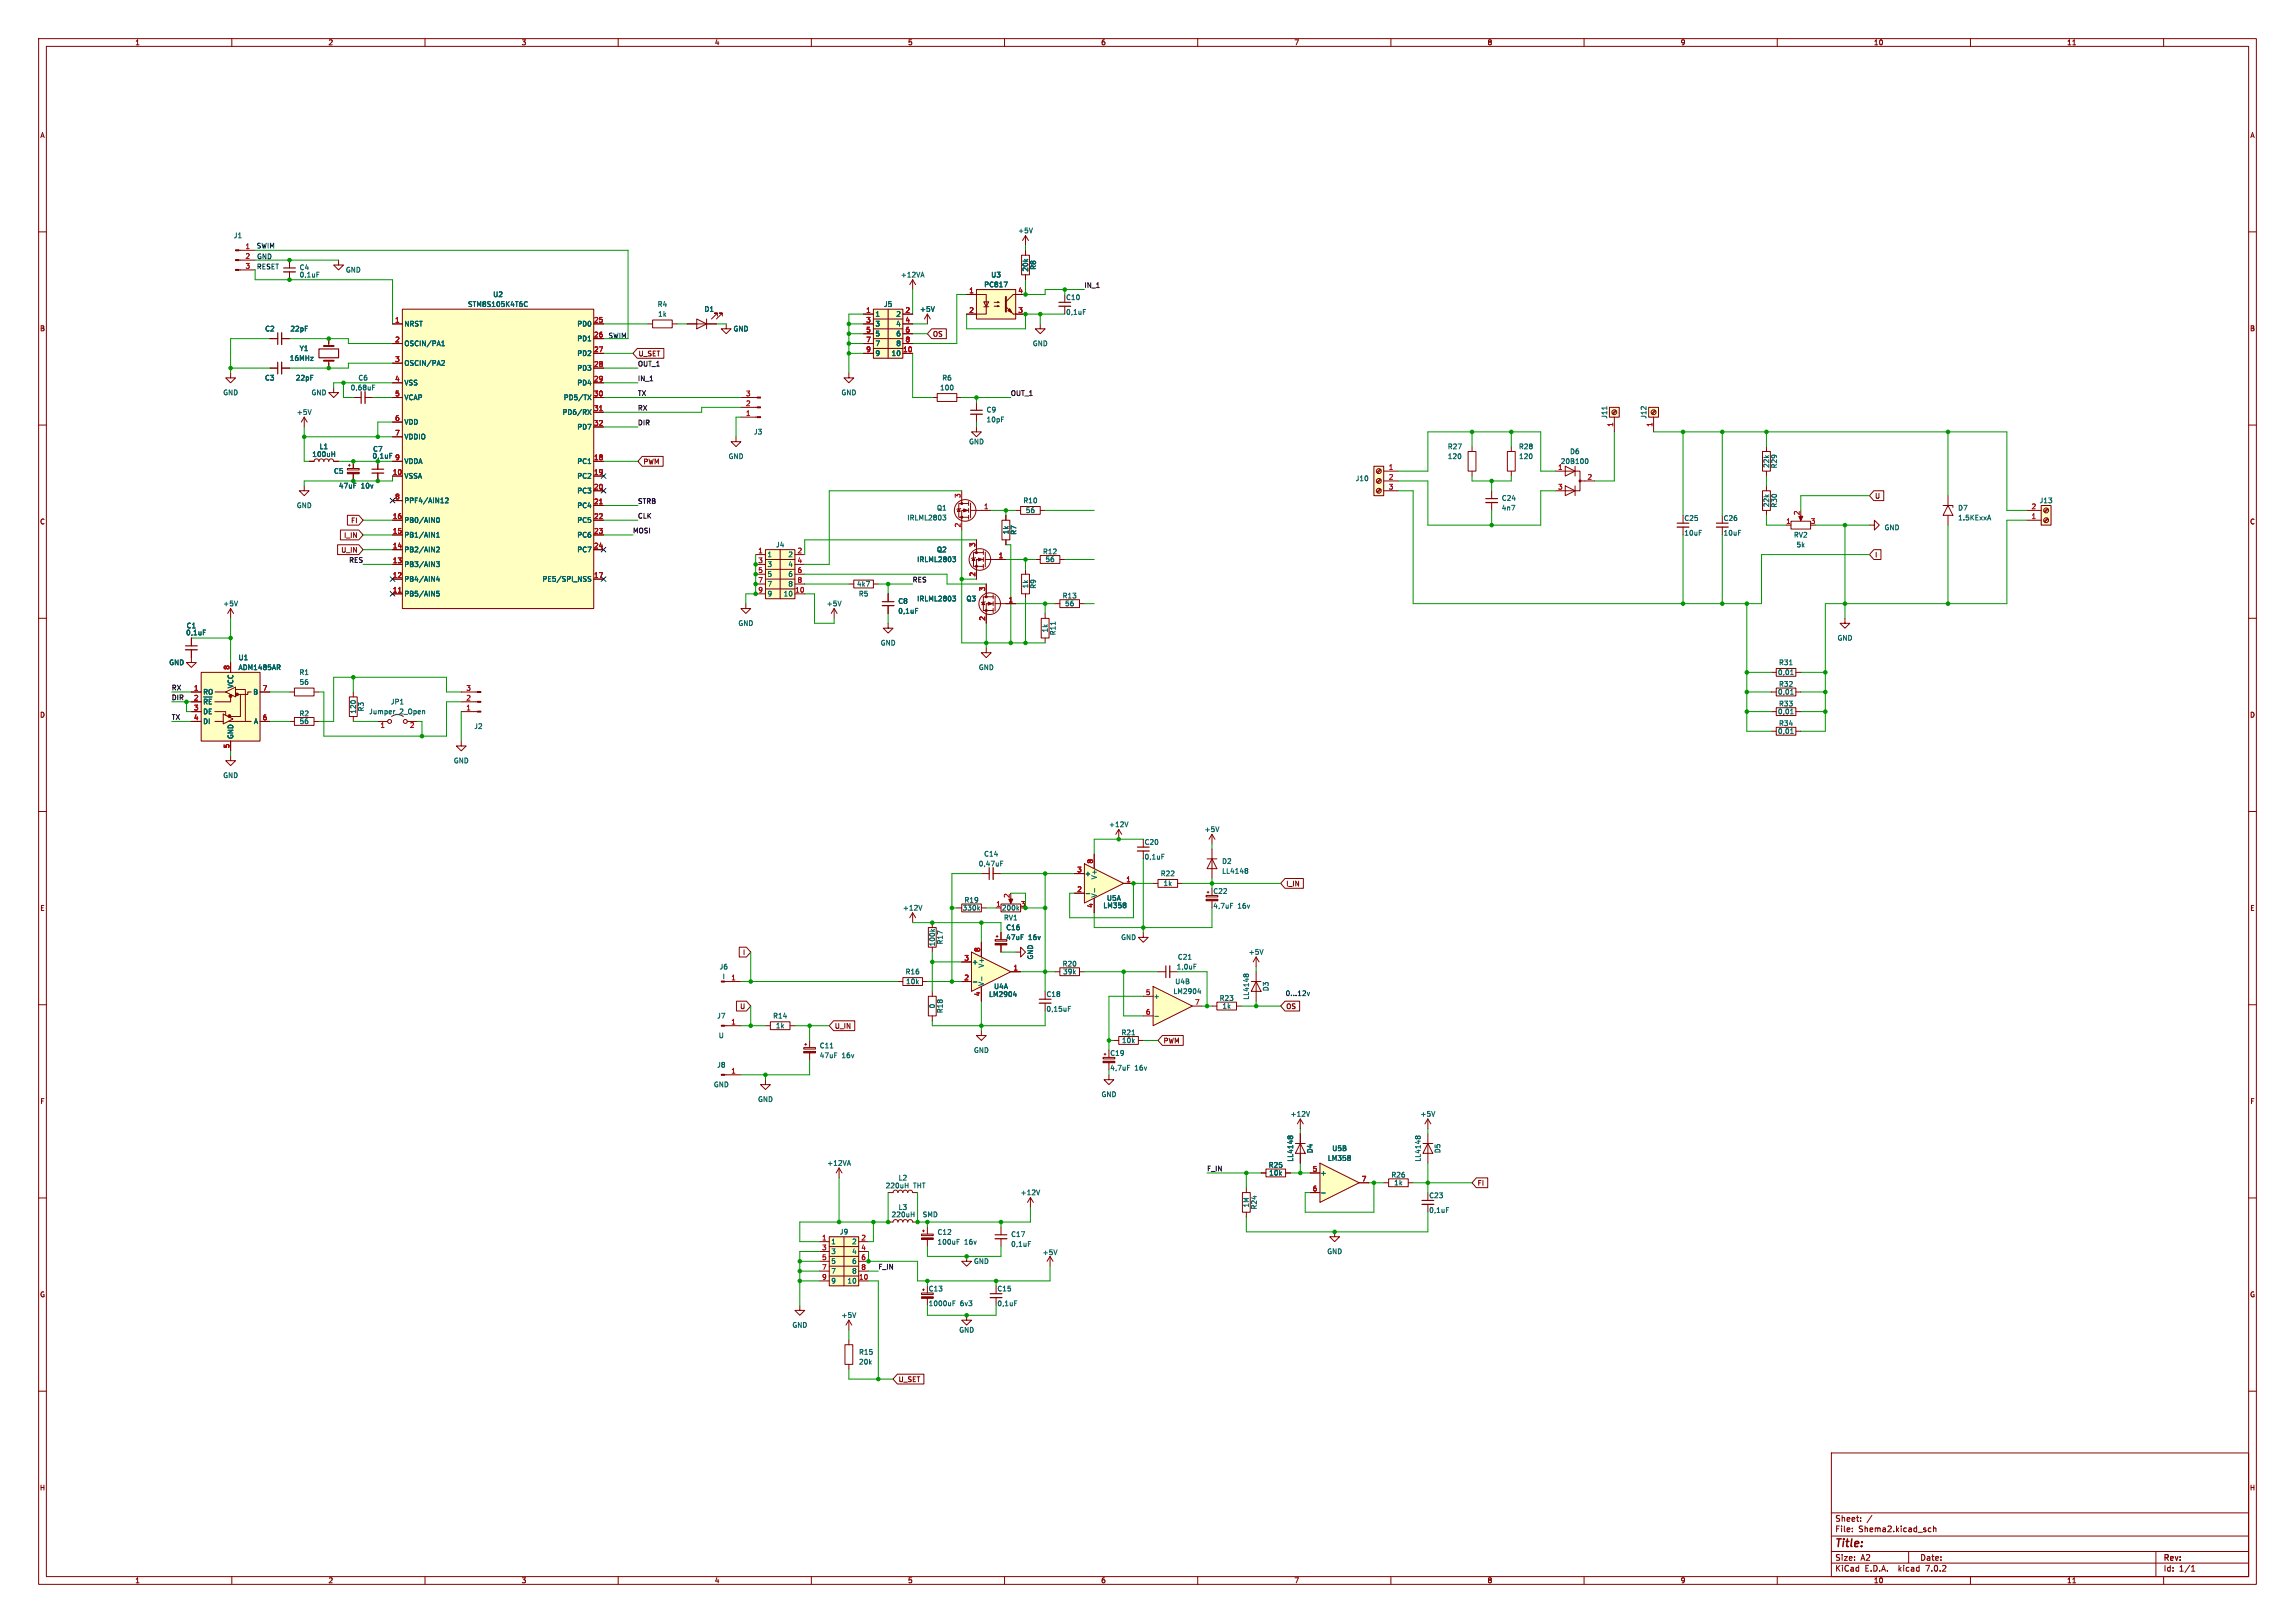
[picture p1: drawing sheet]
<svg xmlns="http://www.w3.org/2000/svg" width="594mm" height="420mm" viewBox="0 0 594 420" stroke-linecap="round" stroke-linejoin="round" font-family="sans-serif">
<defs><g id="words">
<text font-size="2.8" fill="#840000" x="475" y="400.8">Title:</text>
<g font-size="2.1" fill="#840000">
<text x="475" y="393.9">Sheet:</text>
<text x="475" y="396.6">File:</text>
<text x="481" y="396.6">Shema2.kicad_sch</text>
<text x="475" y="406.8">KiCad</text>
<text x="475" y="404">Size:</text>
<text x="481.6" y="404">A2</text>
<text x="482.7" y="406.8">E.D.A.</text>
<text x="491.4" y="406.8">kicad</text>
<text x="497" y="404">Date:</text>
<text x="498.5" y="406.8">7.0.2</text>
<text x="560" y="404.2">Rev:</text>
<text x="560" y="406.8">Id:</text>
<text x="564" y="406.8">1/1</text>
</g>
<g font-size="1.8" fill="#840000">
<text x="35" y="11.8">1</text>
<text x="85" y="11.8">2</text>
<text x="135" y="11.8">3</text>
<text x="185" y="11.8">4</text>
<text x="235" y="11.8">5</text>
<text x="285" y="11.8">6</text>
<text x="335" y="11.8">7</text>
<text x="385" y="11.8">8</text>
<text x="435" y="11.8">9</text>
<text x="485" y="11.8">10</text>
<text x="535" y="11.8">11</text>
<text x="10.4" y="35.8">A</text>
<text x="582.4" y="35.8">A</text>
<text x="10.3" y="85.8">B</text>
<text x="241.5" y="87.3">OS</text>
<text x="582.3" y="85.8">B</text>
<text x="165.3" y="92.4">U_SET</text>
<text x="166.5" y="120.3">PWM</text>
<text x="485.3" y="129.2">U</text>
<text x="10.3" y="135.8">C</text>
<text x="90.7" y="135.5">FI</text>
<text x="582.3" y="135.8">C</text>
<text x="88.2" y="143.2">U_IN</text>
<text x="88.9" y="139.3">I_IN</text>
<text x="485.3" y="144.4">I</text>
<text x="10.3" y="185.8">D</text>
<text x="582.3" y="185.8">D</text>
<text x="332.9" y="229.5">I_IN</text>
<text x="10.4" y="235.8">E</text>
<text x="582.4" y="235.8">E</text>
<text x="192.1" y="247.3">I</text>
<text x="191.4" y="261.3">U</text>
<text x="332.9" y="261.3">OS</text>
<text x="216.1" y="266.3">U_IN</text>
<text x="301.2" y="270.2">PWM</text>
<text x="10.4" y="285.8">F</text>
<text x="582.4" y="285.8">F</text>
<text x="382.4" y="307">FI</text>
<text x="10.3" y="335.8">G</text>
<text x="582.3" y="335.8">G</text>
<text x="232.6" y="357.8">U_SET</text>
<text x="10.3" y="385.8">H</text>
<text x="582.3" y="385.8">H</text>
<text x="35" y="409.8">1</text>
<text x="85" y="409.8">2</text>
<text x="135" y="409.8">3</text>
<text x="185" y="409.8">4</text>
<text x="235" y="409.8">5</text>
<text x="285" y="409.8">6</text>
<text x="335" y="409.8">7</text>
<text x="385" y="409.8">8</text>
<text x="435" y="409.8">9</text>
<text x="485" y="409.8">10</text>
<text x="535" y="409.8">11</text>
</g>
<g font-size="1.8" fill="#006464">
<text x="60.4" y="61.8">J1</text>
<text x="263.4" y="60.5">+5V</text>
<text x="77.5" y="70">C4</text>
<text x="77.5" y="71.9">0,1uF</text>
<text x="89.4" y="70.7">GND</text>
<text x="233.1" y="71.9">+12VA</text>
<text x="256.5" y="71.9">U3</text>
<text x="266.3" y="70.4" transform="rotate(-90 266.3 70.4)">20k</text>
<text x="268.3" y="69.9" transform="rotate(-90 268.3 69.9)">R8</text>
<text x="127.6" y="77">U2</text>
<text x="254.7" y="74.5">PC817</text>
<text x="275.9" y="77.8">C10</text>
<text x="121" y="79.6">STM8S105K4T6C</text>
<text x="170.1" y="79.6">R4</text>
<text x="170.3" y="82.1">1k</text>
<text x="182.3" y="80.8">D1</text>
<text x="226.6" y="82.1">1</text>
<text x="228.7" y="79.6">J5</text>
<text x="231.8" y="82.1">2</text>
<text x="238" y="80.8">+5V</text>
<text x="275.9" y="81.6">0,1uF</text>
<text x="68.5" y="85.9">C2</text>
<text x="75.1" y="85.9">22pF</text>
<text x="104.6" y="84.6">NRST</text>
<text x="104.6" y="89.7">OSCIN/PA1</text>
<text x="149.3" y="84.6">PD0</text>
<text x="149.3" y="88.5">PD1</text>
<text x="189.8" y="85.9">GND</text>
<text x="226.6" y="84.6">3</text>
<text x="226.6" y="87.2">5</text>
<text x="226.6" y="89.7">7</text>
<text x="231.8" y="84.6">4</text>
<text x="231.8" y="87.2">6</text>
<text x="231.8" y="89.7">8</text>
<text x="267.2" y="89.7">GND</text>
<text x="74.9" y="93.5">16MHz</text>
<text x="77.5" y="91">Y1</text>
<text x="104.6" y="94.8">OSCIN/PA2</text>
<text x="149.3" y="92.3">PD2</text>
<text x="226.6" y="92.3">9</text>
<text x="230.6" y="92.3">10</text>
<text x="68.5" y="98.6">C3</text>
<text x="76.5" y="98.6">22pF</text>
<text x="90.7" y="101.2">0,68uF</text>
<text x="92.7" y="98.6">C6</text>
<text x="104.6" y="99.9">VSS</text>
<text x="149.3" y="96.1">PD3</text>
<text x="149.3" y="99.9">PD4</text>
<text x="243.2" y="101.2">100</text>
<text x="243.8" y="98.6">R6</text>
<text x="57.7" y="102.4">GND</text>
<text x="76.7" y="107.5">+5V</text>
<text x="80.6" y="102.4">GND</text>
<text x="104.6" y="103.7">VCAP</text>
<text x="145.5" y="107.5">PD6/RX</text>
<text x="145.8" y="103.7">PD5/TX</text>
<text x="217.7" y="102.4">GND</text>
<text x="255.3" y="106.9">C9</text>
<text x="104.6" y="110">VDD</text>
<text x="104.6" y="113.9">VDDIO</text>
<text x="149.3" y="111.3">PD7</text>
<text x="195.1" y="112.6">J3</text>
<text x="255.3" y="109.4">10pF</text>
<text x="416.1" y="108.4" transform="rotate(-90 416.1 108.4)">J11</text>
<text x="426.3" y="108.4" transform="rotate(-90 426.3 108.4)">J12</text>
<text x="80.8" y="118.4">100uH</text>
<text x="82.6" y="116.4">L1</text>
<text x="96.3" y="118.8">0,1uF</text>
<text x="96.5" y="117">C7</text>
<text x="188.5" y="118.9">GND</text>
<text x="250.7" y="115.1">GND</text>
<text x="374.7" y="116.4">R27</text>
<text x="374.7" y="118.9">120</text>
<text x="393.1" y="116.4">R28</text>
<text x="393.1" y="118.9">120</text>
<text x="406.3" y="117.7">D6</text>
<text x="86.4" y="122.7">C5</text>
<text x="104.6" y="124">VSSA</text>
<text x="104.6" y="120.2">VDDA</text>
<text x="149.3" y="120.2">PC1</text>
<text x="149.3" y="124">PC2</text>
<text x="350.8" y="124.7">J10</text>
<text x="403.9" y="120.2">20B100</text>
<text x="458" y="121.2" transform="rotate(-90 458 121.2)">22k</text>
<text x="460.1" y="121.3" transform="rotate(-90 460.1 121.3)">R29</text>
<text x="76.7" y="131.6">GND</text>
<text x="87.6" y="126.6">47uF</text>
<text x="93.4" y="126.6">10v</text>
<text x="104.6" y="130.4">PPF4/AIN12</text>
<text x="149.3" y="127.8">PC3</text>
<text x="149.3" y="131.6">PC4</text>
<text x="264.8" y="130.4">R10</text>
<text x="388.6" y="129.7">C24</text>
<text x="458" y="131.3" transform="rotate(-90 458 131.3)">22k</text>
<text x="460.1" y="131.4" transform="rotate(-90 460.1 131.4)">R30</text>
<text x="527.8" y="130.4">J13</text>
<text x="104.6" y="135.4">PB0/AIN0</text>
<text x="149.3" y="135.4">PC5</text>
<text x="234.8" y="134.8">IRLML2803</text>
<text x="242.4" y="132.3">Q1</text>
<text x="265.4" y="132.9">56</text>
<text x="388.6" y="132.3">4n7</text>
<text x="435.9" y="134.9">C25</text>
<text x="446" y="134.9">C26</text>
<text x="487.7" y="137.4">GND</text>
<text x="506.7" y="132.3">D7</text>
<text x="506.7" y="134.8">1.5KExxA</text>
<text x="104.6" y="143.1">PB2/AIN2</text>
<text x="104.6" y="139.3">PB1/AIN1</text>
<text x="149.3" y="139.3">PC6</text>
<text x="149.3" y="143.1">PC7</text>
<text x="200.8" y="141.8">J4</text>
<text x="242.4" y="143.1">Q2</text>
<text x="261.2" y="138.3" transform="rotate(-90 261.2 138.3)">1k</text>
<text x="263.2" y="138.5" transform="rotate(-90 263.2 138.5)">R7</text>
<text x="269.9" y="143.6">R12</text>
<text x="435.9" y="138.7">10uF</text>
<text x="446" y="138.7">10uF</text>
<text x="464.2" y="139.3">RV2</text>
<text x="464.9" y="141.8">5k</text>
<text x="104.6" y="146.9">PB3/AIN3</text>
<text x="198.6" y="144.3">1</text>
<text x="198.6" y="146.9">3</text>
<text x="198.6" y="149.4">5</text>
<text x="203.9" y="144.3">2</text>
<text x="203.9" y="146.9">4</text>
<text x="203.9" y="149.4">6</text>
<text x="237.3" y="145.6">IRLML2803</text>
<text x="270.5" y="145.6">56</text>
<text x="104.6" y="154.5">PB5/AIN5</text>
<text x="104.6" y="150.7">PB4/AIN4</text>
<text x="140.3" y="150.7">PE5/SPI_NSS</text>
<text x="198.6" y="152">7</text>
<text x="198.6" y="154.5">9</text>
<text x="202.7" y="154.5">10</text>
<text x="203.9" y="152">8</text>
<text x="221.7" y="152">4k7</text>
<text x="222.2" y="154.5">R5</text>
<text x="237.3" y="155.8">IRLML2803</text>
<text x="250.1" y="155.8">Q3</text>
<text x="266.3" y="152.3" transform="rotate(-90 266.3 152.3)">1k</text>
<text x="268.3" y="152.4" transform="rotate(-90 268.3 152.4)">R9</text>
<text x="275" y="155">R13</text>
<text x="57.7" y="157">+5V</text>
<text x="213.9" y="157">+5V</text>
<text x="232.4" y="156.4">C8</text>
<text x="232.4" y="158.9">0,1uF</text>
<text x="275.6" y="157">56</text>
<text x="48.1" y="164.5">0,1uF</text>
<text x="48.2" y="162.8">C1</text>
<text x="191" y="162.1">GND</text>
<text x="227.9" y="167.2">GND</text>
<text x="271.3" y="163.7" transform="rotate(-90 271.3 163.7)">1k</text>
<text x="273.4" y="164.5" transform="rotate(-90 273.4 164.5)">R11</text>
<text x="475.5" y="165.9">GND</text>
<text x="43.7" y="172.3">GND</text>
<text x="61.7" y="171">U1</text>
<text x="61.7" y="173.5">ADM1485AR</text>
<text x="253.3" y="173.5">GND</text>
<text x="460.4" y="172.3">R31</text>
<text x="52.6" y="179.9">RO</text>
<text x="60.5" y="178.3" transform="rotate(-90 60.5 178.3)">VCC</text>
<text x="65.4" y="179.9">B</text>
<text x="77.4" y="174.8">R1</text>
<text x="77.5" y="177.4">56</text>
<text x="460.1" y="174.8">0,01</text>
<text x="460.1" y="179.9">0,01</text>
<text x="460.4" y="177.9">R32</text>
<text x="52.6" y="183">~{RE}</text>
<text x="52.6" y="185">DE</text>
<text x="77.4" y="185.5">R2</text>
<text x="92.3" y="184.8" transform="rotate(-90 92.3 184.8)">120</text>
<text x="94.3" y="184.2" transform="rotate(-90 94.3 184.2)">R3</text>
<text x="95.5" y="185">Jumper_2_Open</text>
<text x="101.1" y="182.4">JP1</text>
<text x="460.1" y="185">0,01</text>
<text x="460.4" y="182.9">R33</text>
<text x="52.6" y="187.5">DI</text>
<text x="60.5" y="191.3" transform="rotate(-90 60.5 191.3)">GND</text>
<text x="65.6" y="187.5">A</text>
<text x="77.5" y="187.5">56</text>
<text x="122.7" y="188.8">J2</text>
<text x="460.1" y="190.1">0,01</text>
<text x="460.4" y="188">R34</text>
<text x="117.4" y="197.7">GND</text>
<text x="57.7" y="201.5">GND</text>
<text x="287" y="214.2">+12V</text>
<text x="311.7" y="215.5">+5V</text>
<text x="254.6" y="221.8">C14</text>
<text x="296.2" y="218.8">C20</text>
<text x="253.2" y="224.3">0,47uF</text>
<text x="280.8" y="226.9">+</text>
<text x="284" y="227.7" transform="rotate(-90 284 227.7)">V+</text>
<text x="296.2" y="222.6">0,1uF</text>
<text x="300.4" y="226.9">R22</text>
<text x="316.2" y="223.7">D2</text>
<text x="316.2" y="226.3">LL4148</text>
<text x="249.6" y="233.7">R19</text>
<text x="284" y="232.3" transform="rotate(-90 284 232.3)">V-</text>
<text x="286.4" y="233.2">U5A</text>
<text x="301.1" y="229.4">1k</text>
<text x="314" y="231.5">C22</text>
<text x="233.6" y="235.8">+12V</text>
<text x="249.1" y="235.8">330k</text>
<text x="259.2" y="235.8">200k</text>
<text x="259.8" y="238.3">RV1</text>
<text x="285.5" y="235.2">LM358</text>
<text x="314" y="235.3">4,7uF</text>
<text x="320.3" y="235.3">16v</text>
<text x="242.1" y="245" transform="rotate(-90 242.1 245)">100k</text>
<text x="244.2" y="244.5" transform="rotate(-90 244.2 244.5)">R17</text>
<text x="260.4" y="240.9">C16</text>
<text x="260.4" y="243.4">47uF</text>
<text x="266.1" y="243.4">16v</text>
<text x="290.1" y="243.4">GND</text>
<text x="186.2" y="251">J6</text>
<text x="251.6" y="249.7">+</text>
<text x="254.8" y="250.6" transform="rotate(-90 254.8 250.6)">V+</text>
<text x="267.5" y="248.4" transform="rotate(-90 267.5 248.4)">GND</text>
<text x="275" y="250.3">R20</text>
<text x="304.5" y="251">1,0uF</text>
<text x="304.8" y="248.5">C21</text>
<text x="323.1" y="247.2">+5V</text>
<text x="187" y="253.6">I</text>
<text x="234.3" y="252.3">R16</text>
<text x="234.4" y="254.8">10k</text>
<text x="254.8" y="255.1" transform="rotate(-90 254.8 255.1)">V-</text>
<text x="257.2" y="256.1">U4A</text>
<text x="275.1" y="252.3">39k</text>
<text x="303.6" y="257.4">LM2904</text>
<text x="304.1" y="254.8">U4B</text>
<text x="328.5" y="256.6" transform="rotate(-90 328.5 256.6)">D3</text>
<text x="185.5" y="263.7">J7</text>
<text x="200" y="263.7">R14</text>
<text x="242.1" y="261" transform="rotate(-90 242.1 261)">0</text>
<text x="244.2" y="262.3" transform="rotate(-90 244.2 262.3)">R18</text>
<text x="255.9" y="258.1">LM2904</text>
<text x="270.8" y="258.1">C18</text>
<text x="270.8" y="261.9">0,15uF</text>
<text x="298.6" y="258.6">+</text>
<text x="315.6" y="259.1">R23</text>
<text x="316.3" y="261.2">1k</text>
<text x="323.4" y="258.8" transform="rotate(-90 323.4 258.8)">LL4148</text>
<text x="186" y="268.8">U</text>
<text x="200.7" y="266.3">1k</text>
<text x="290.2" y="268">R21</text>
<text x="212.1" y="271.4">C11</text>
<text x="212.1" y="274">47uF</text>
<text x="217.8" y="274">16v</text>
<text x="252" y="272.6">GND</text>
<text x="287.3" y="273.4">C19</text>
<text x="290.3" y="270.1">10k</text>
<text x="184.7" y="281.5">GND</text>
<text x="185.5" y="276.4">J8</text>
<text x="287.3" y="277.2">4,7uF</text>
<text x="293.6" y="277.2">16v</text>
<text x="196.1" y="285.3">GND</text>
<text x="285" y="284">GND</text>
<text x="333.9" y="289.1">+12V</text>
<text x="367.6" y="289.1">+5V</text>
<text x="339.9" y="298.5" transform="rotate(-90 339.9 298.5)">D4</text>
<text x="344.7" y="298">U5B</text>
<text x="372.9" y="298.5" transform="rotate(-90 372.9 298.5)">D5</text>
<text x="214" y="301.8">+12VA</text>
<text x="232.5" y="305.6">L2</text>
<text x="328.3" y="302.3">R25</text>
<text x="328.4" y="304.4">10k</text>
<text x="334.8" y="300.7" transform="rotate(-90 334.8 300.7)">LL4148</text>
<text x="341.8" y="304.4">+</text>
<text x="343.6" y="300.5">LM358</text>
<text x="360" y="304.9">R26</text>
<text x="367.9" y="300.7" transform="rotate(-90 367.9 300.7)">LL4148</text>
<text x="229.2" y="307.6">220uH</text>
<text x="236.4" y="307.6">THT</text>
<text x="264.1" y="309.4">+12V</text>
<text x="360.8" y="306.9">1k</text>
<text x="369.8" y="310.2">C23</text>
<text x="230.7" y="315.1">220uH</text>
<text x="232.5" y="313.2">L3</text>
<text x="239" y="315.1">SMD</text>
<text x="323.4" y="312.5" transform="rotate(-90 323.4 312.5)">1M</text>
<text x="325.4" y="313.1" transform="rotate(-90 325.4 313.1)">R24</text>
<text x="369.8" y="314">0,1uF</text>
<text x="215.1" y="322.1">1</text>
<text x="217.3" y="319.6">J9</text>
<text x="220.4" y="322.1">2</text>
<text x="242.6" y="319.7">C12</text>
<text x="242.6" y="322.2">100uF</text>
<text x="249.5" y="322.2">16v</text>
<text x="261.6" y="320.2">C17</text>
<text x="261.6" y="322.8">0,1uF</text>
<text x="215.1" y="324.7">3</text>
<text x="215.1" y="327.2">5</text>
<text x="215.1" y="329.8">7</text>
<text x="220.4" y="324.7">4</text>
<text x="220.4" y="327.2">6</text>
<text x="220.4" y="329.8">8</text>
<text x="252" y="327.2">GND</text>
<text x="269.8" y="324.9">+5V</text>
<text x="343.4" y="324.7">GND</text>
<text x="215.1" y="332.3">9</text>
<text x="219.2" y="332.3">10</text>
<text x="240.3" y="334.3">C13</text>
<text x="258.1" y="334.3">C15</text>
<text x="217.7" y="341.2">+5V</text>
<text x="240.3" y="338.1">1000uF</text>
<text x="248.5" y="338.1">6v3</text>
<text x="258.1" y="338.1">0,1uF</text>
<text x="205" y="343.7">GND</text>
<text x="248.2" y="345">GND</text>
<text x="222.3" y="350.7">R15</text>
<text x="222.3" y="353.3">20k</text>
</g>
<g font-size="1.8" fill="#a90000">
<text x="63.5" y="64.5">1</text>
<text x="63.5" y="67.1">2</text>
<text x="63.5" y="69.6">3</text>
<text x="250.8" y="75.9">1</text>
<text x="263.5" y="75.9">4</text>
<text x="102.2" y="83.6">1</text>
<text x="153.7" y="83.6">25</text>
<text x="224.1" y="81">1</text>
<text x="224.1" y="83.6">3</text>
<text x="234.3" y="81">2</text>
<text x="234.3" y="83.6">4</text>
<text x="250.8" y="81">2</text>
<text x="263.5" y="81">3</text>
<text x="102.2" y="88.6">2</text>
<text x="153.7" y="87.4">26</text>
<text x="224.1" y="86.1">5</text>
<text x="224.1" y="88.6">7</text>
<text x="234.3" y="86.1">6</text>
<text x="234.3" y="88.6">8</text>
<text x="102.2" y="93.7">3</text>
<text x="153.7" y="91.2">27</text>
<text x="153.7" y="95">28</text>
<text x="224.1" y="91.2">9</text>
<text x="233.7" y="91.2">10</text>
<text x="102.2" y="98.8">4</text>
<text x="153.7" y="98.8">29</text>
<text x="102.2" y="102.6">5</text>
<text x="153.7" y="102.6">30</text>
<text x="153.7" y="106.4">31</text>
<text x="193" y="107.7">1</text>
<text x="193" y="105.2">2</text>
<text x="193" y="102.6">3</text>
<text x="102.2" y="109">6</text>
<text x="102.2" y="112.8">7</text>
<text x="153.7" y="110.2">32</text>
<text x="417.6" y="110.5" transform="rotate(-90 417.6 110.5)">1</text>
<text x="427.7" y="110.5" transform="rotate(-90 427.7 110.5)">1</text>
<text x="102.2" y="119.1">9</text>
<text x="153.7" y="119.1">18</text>
<text x="101.6" y="122.9">10</text>
<text x="153.7" y="122.9">19</text>
<text x="359.4" y="121.7">1</text>
<text x="359.4" y="124.2">2</text>
<text x="403.2" y="121.7">1</text>
<text x="410.8" y="124.2">2</text>
<text x="102.2" y="129.3">8</text>
<text x="153.7" y="126.7">20</text>
<text x="153.7" y="130.6">21</text>
<text x="248.7" y="128.9" transform="rotate(-90 248.7 128.9)">3</text>
<text x="254.6" y="131.8">1</text>
<text x="359.4" y="126.7">3</text>
<text x="403.2" y="126.7">3</text>
<text x="525.7" y="131.8">2</text>
<text x="101.6" y="134.4">16</text>
<text x="153.7" y="134.4">22</text>
<text x="248.7" y="136.6" transform="rotate(-90 248.7 136.6)">2</text>
<text x="462.2" y="135.6">1</text>
<text x="465.8" y="133.4" transform="rotate(-90 465.8 133.4)">2</text>
<text x="468.6" y="135.6">3</text>
<text x="525.7" y="134.4">1</text>
<text x="101.6" y="142">14</text>
<text x="101.6" y="138.2">15</text>
<text x="153.7" y="138.2">23</text>
<text x="153.7" y="142">24</text>
<text x="196.2" y="143.3">1</text>
<text x="206.3" y="143.3">2</text>
<text x="252.5" y="141.6" transform="rotate(-90 252.5 141.6)">3</text>
<text x="101.6" y="149.6">12</text>
<text x="101.6" y="145.8">13</text>
<text x="153.7" y="149.6">17</text>
<text x="196.2" y="145.8">3</text>
<text x="196.2" y="148.3">5</text>
<text x="206.3" y="145.8">4</text>
<text x="206.3" y="148.3">6</text>
<text x="252.5" y="149.3" transform="rotate(-90 252.5 149.3)">2</text>
<text x="258.4" y="144.5">1</text>
<text x="101.6" y="153.4">11</text>
<text x="196.2" y="150.9">7</text>
<text x="196.2" y="153.4">9</text>
<text x="205.7" y="153.4">10</text>
<text x="206.3" y="150.9">8</text>
<text x="255" y="153.1" transform="rotate(-90 255 153.1)">3</text>
<text x="261" y="156">1</text>
<text x="255" y="160.7" transform="rotate(-90 255 160.7)">2</text>
<text x="59.4" y="173.4" transform="rotate(-90 59.4 173.4)">8</text>
<text x="50.1" y="178.8">1</text>
<text x="67.9" y="178.8">7</text>
<text x="120.6" y="178.8">3</text>
<text x="50.1" y="181.4">2</text>
<text x="50.1" y="183.9">3</text>
<text x="120.6" y="183.9">1</text>
<text x="120.6" y="181.4">2</text>
<text x="50.1" y="186.4">4</text>
<text x="67.9" y="186.4">6</text>
<text x="98.4" y="188.6">1</text>
<text x="106" y="188.6">2</text>
<text x="59.4" y="193.7" transform="rotate(-90 59.4 193.7)">5</text>
<text x="278.7" y="225.8">3</text>
<text x="283" y="223.6" transform="rotate(-90 283 223.6)">8</text>
<text x="261.4" y="232.4" transform="rotate(-90 261.4 232.4)">2</text>
<text x="278.7" y="230.9">2</text>
<text x="291.4" y="228.3">1</text>
<text x="257.8" y="234.7">1</text>
<text x="264.1" y="234.7">3</text>
<text x="283" y="235" transform="rotate(-90 283 235)">4</text>
<text x="249.5" y="248.7">3</text>
<text x="253.7" y="246.4" transform="rotate(-90 253.7 246.4)">8</text>
<text x="262.2" y="251.2">1</text>
<text x="189.2" y="253.7">1</text>
<text x="249.5" y="253.7">2</text>
<text x="253.7" y="257.8" transform="rotate(-90 253.7 257.8)">4</text>
<text x="296.5" y="257.6">5</text>
<text x="296.5" y="262.6">6</text>
<text x="309.2" y="260.1">7</text>
<text x="189.2" y="265.2">1</text>
<text x="189.2" y="277.9">1</text>
<text x="339.7" y="303.3">5</text>
<text x="352.4" y="305.8">7</text>
<text x="339.7" y="308.4">6</text>
<text x="212.7" y="321.1">1</text>
<text x="212.7" y="323.6">3</text>
<text x="222.9" y="321.1">2</text>
<text x="222.9" y="323.6">4</text>
<text x="212.7" y="326.1">5</text>
<text x="212.7" y="328.7">7</text>
<text x="222.9" y="326.1">6</text>
<text x="222.9" y="328.7">8</text>
<text x="212.7" y="331.2">9</text>
<text x="222.2" y="331.2">10</text>
</g>
<g font-size="1.8" fill="#0000c2">
<text x="66.4" y="64.4">SWIM</text>
<text x="66.5" y="69.8">RESET</text>
<text x="66.5" y="67.1">GND</text>
<text x="157.5" y="87.6">SWIM</text>
<text x="332.7" y="257.8">0...12v</text>
</g>
<g font-size="1.8" fill="#0f0f0f">
<text x="280.7" y="74.6">IN_1</text>
<text x="165.1" y="94.9">OUT_1</text>
<text x="165.1" y="98.7">IN_1</text>
<text x="165.1" y="106.3">RX</text>
<text x="165.1" y="102.5">TX</text>
<text x="261.6" y="102.5">OUT_1</text>
<text x="165.1" y="110.1">DIR</text>
<text x="165.1" y="130.5">STRB</text>
<text x="165.1" y="134.3">CLK</text>
<text x="163.8" y="138.1">MOSI</text>
<text x="90.2" y="145.7">RES</text>
<text x="236.2" y="150.8">RES</text>
<text x="44.4" y="178.7">RX</text>
<text x="44.4" y="181.3">DIR</text>
<text x="44.4" y="186.3">TX</text>
<text x="312.4" y="303.2">F_IN</text>
<text x="227.3" y="328.6">F_IN</text>
</g>
</g></defs>
<g fill="none" stroke="#840000" stroke-width=".26">
<path d="M10 10h574v400h-574zM12 12h570v396h-570zM60 10v2M110 10v2M160 10v2M210 10v2M260 10v2M310 10v2M360 10v2M410 10v2M460 10v2M510 10v2"/>
<path d="M560 10v2M10 60h2M582 60h2M61.8 69.9h4.2M61.8 67.3h4.2M61.8 64.8h4.2M74.9 67.3v2M74.9 70.4v2M87.6 67.3v1.3h1.3l-1.3 1.3-1.2-1.3h1.2M236.2 72.4l-.7 1.3M236.2 72.4v2.5M236.2 72.4l.8 1.3"/>
<path d="M59.7 96.5v1.3h1.3l-1.3 1.3-1.3-1.3h1.3M69.8 87.6h2.1M69.8 95.3h2.1M72.9 87.6h2M72.9 95.3h2M85.1 87.6v1.9M85.1 93.3v2M167.6 83.8h1.3M168.9 82.8h5.1v2h-5.1zM174 83.8h1.3M177.8 83.8h7.6M180.3 82.6l2.6 1.2-2.6 1.3z"/>
<path d="M182.9 82.6v2.5M185.7 81.8v-.8h-.8h.8l-1.6 1.6M186.9 81.8v-.8h-.7h.7l-1.5 1.6M188 83.8v1.3h1.2l-1.2 1.3-1.3-1.3h1.3M223.5 83.8h2.6M223.5 81.3h2.6M223.5 91.4h2.6M223.5 86.4h2.6M223.5 88.9h2.6M226.1 80h7.6v12.7h-7.6zM226.1 87.6h7.6M226.1 90.2h7.6"/>
<path d="M226.1 85.1h7.6M226.1 82.6h7.6M229.9 80v12.7M233.7 83.8h2.5M233.7 81.3h2.5M233.7 91.4h2.5M233.7 86.4h2.5M233.7 88.9h2.5M240 81.3v2.5M240 81.3l-.7 1.3M240 81.3l.8 1.3M10 110h2"/>
<path d="M78.7 108l-.7 1.2M78.7 108v2.5M78.7 108l.8 1.2M80 119.4h1.3l.2-.5 .4-.2 .5 .2 .1 .5 .2-.5 .5-.2 .4 .2 .2 .5 .2-.5 .5-.2 .4 .2 .2 .5 .2-.5 .4-.2 .5 .2 .2 .5h1.2M86.4 100.3v1.3h1.2l-1.2 1.3-1.3-1.3h1.3M91.4 119.4v1.8M91.4 102.9h2.1M94.5 102.9h2M97.8 119.4v2M241.3 102.9h1.3M242.6 101.9h5v2h-5zM247.6 102.9h1.3"/>
<path d="M252.7 110.5v1.3h1.3l-1.3 1.2-1.2-1.2h1.2M252.7 104.1v2.1M252.7 107.2v2M582 110h2M78.7 125.7v1.3h1.3l-1.3 1.3-1.2-1.3h1.2M89.9 121.2h3.1v.4h-3.1zM90.2 120.4h.5M90.4 120.1v.6M91.4 122.6v1.9M97.8 122.4v2.1M252.7 139.7v3.3M10 160h2"/>
<path d="M59.7 157.5l-.8 1.3M59.7 157.5v2.5M59.7 157.5l.8 1.3M215.9 157.5l-.8 1.3M215.9 157.5v2.5M215.9 157.5l.8 1.3M219.7 151.1h1.3M221 150.1h5.1v2h-5.1zM226.1 151.1h1.2M229.9 153.7v2M229.9 156.7v2.1M252 144.4l.3 .6h-.7z"/>
<path d="M252.5 144.3l-1 .2M254.5 144.8h-1.8v5.1M254.5 143h-2.5v3.6h2.5M254.5 155.8l.4 .7h-.8zM254.5 142.5v1M254.5 144.3v1M254.5 146.1v1M255 155.7l-1 .3M255 144.8h5.3M255 142.9v3.8M255.3 151.1v3.3M257 156.2h-1.7v5.1"/>
<path d="M257 154.4h-2.5v3.6h2.5M257 153.9v1M257 155.7v1M257 157.5v1M257.6 156.2h5.3M257.6 154.3v3.8M270.5 158.8v1.2M582 160h2M49.5 165.1v2M49.5 168.1v2.1M74.9 179.1h1.3M76.2 178.1h5.1v2h-5.1z"/>
<path d="M81.3 179.1h1.2M91.4 179.1v1.2M255.3 167.6v1.3h1.2l-1.2 1.3-1.3-1.3h1.3M269.5 160h2v5.1h-2zM270.5 165.1v1.3M74.9 186.7h1.3M76.2 185.7h5.1v2h-5.1zM81.3 186.7h1.2M90.4 180.3h2.1v5.1h-2.1zM91.4 185.4v1.3M10 210h2M582 210h2"/>
<path d="M236.2 236.2v2.6M236.2 236.2l-.7 1.3M236.2 236.2l.8 1.3M241.3 238.8v1.2M254 226.1h2M257 226.1h2.1M257.8 235h1.3M259.1 233.9h5.1v2.1h-5.1zM261.6 232.4v1M298.4 228.6h1.3M299.7 227.6h5.1v2h-5.1zM304.8 228.6h1.3"/>
<path d="M312.2 231.7h3v.4h-3zM312.4 230.9h.5M312.7 230.6v.5M313.7 233.1v1.9M10 260h2M232.4 254h1.3M233.7 253h5.1v2h-5.1zM238.8 254h1.2M240.3 257.8h2v5.1h-2zM240.3 240h2v5.1h-2zM241.3 245.1v1.3M241.3 256.5v1.3"/>
<path d="M254 243.8v3.9M254 255.3v3.8M295.9 241.3v1.3h1.3l-1.3 1.2-1.3-1.2h1.3M299.7 251.5h2.1M302.8 251.5h2M315 259.3h5v2.1h-5zM323.8 254h2.6M325.1 254l1.3 2.5h-2.6zM325.1 247.7l-.7 1.2M325.1 247.7v2.5M325.1 251.5v7.6M325.1 247.7l.8 1.2"/>
<path d="M582 260h2M187.6 265.4h4.2M187.6 278.1h4.2M198.1 279.4v1.3h1.3l-1.3 1.2-1.3-1.2h1.3M198.1 265.4h1.3M199.4 264.4h5.1v2h-5.1zM204.5 265.4h1.2M241.3 262.9v1.3M254 266.7v1.3h1.3l-1.3 1.2-1.3-1.2h1.3M313.7 260.4h1.3M320 260.4h1.3M335.3 295.9h2.5"/>
<path d="M336.5 295.9l1.3 2.6h-2.5zM336.5 289.6v2.5M336.5 293.4v7.6M336.5 289.6l-.7 1.2M336.5 289.6l.8 1.2M368.3 295.9h2.5M369.6 295.9l1.2 2.6h-2.5zM369.6 289.6v2.5M369.6 293.4v7.6M369.6 289.6l-.8 1.2M369.6 289.6l.7 1.2M10 310h2"/>
<path d="M259.1 317.5v2M266.7 309.9l-.8 1.3M266.7 309.9v2.5M266.7 309.9l.8 1.3M321.6 308.6h2v5.1h-2zM322.6 307.3v1.3M322.6 313.7v1.3M369.6 311.7v2M582 310h2M212.1 321.3h2.5M212.1 331.5h2.5M212.1 323.9h2.5"/>
<path d="M212.1 326.4h2.5M212.1 328.9h2.5M214.6 320h7.6v12.7h-7.6zM214.6 330.2h7.6M214.6 327.7h7.6M214.6 325.1h7.6M214.6 322.6h7.6M218.4 320v12.7M222.2 321.3h2.6M222.2 331.5h2.6M222.2 323.9h2.6M222.2 326.4h2.6"/>
<path d="M222.2 328.9h2.6M238.5 334.6h3.1v.4h-3.1zM238.8 333.8h.5M239 333.5v.5M240 336v1.8M257.8 335.8v2M259.1 320.5v2.1M10 360h2M474 376h108v32h-108zM582 360h2M474 397.5h108M474 391.5h108"/>
<path d="M479.4 396.2v.2M479.4 395.5v.1M481.6 393.5v.2M481.6 392.8v.1M484.5 392.1l-1.3 1.9M499.2 396.3h.6M499.2 395.5h.6M500.4 395.5h.6l.1 .9M500.4 394.9v1.5M60 408v2M110 408v2M160 408v2"/>
<path d="M210 408v2M260 408v2M310 408v2M360 408v2M410 408v2M460 408v2M474 404.5h108M474 401.5h108M494 401.5v3M510 408v2M558 401.5v6.5M560 408v2"/>
<path d="M567.2 406.6h.9M567.2 405.5l.4-.4v1.5"/>
<circle cx="253.6" cy="144.8" r="2.79"/>
<circle cx="256.2" cy="156.2" r="2.79"/>
</g>
<g fill="none" stroke="#840000" stroke-width=".33">
<path d="M73.4 70.4h3.1M72.9 86.1v3.1M72.9 93.7v3.1M94.5 101.3v3.1M251.2 107.2h3.1M96.3 122.4h3M228.3 156.7h3.1M48 168.1h3.1M257 224.5v3.1M302.8 249.9v3.1M368 311.7h3.1M256.3 335.8h3"/>
<path d="M257.6 320.5h3"/>
</g>
<g fill="none" stroke="#840000" stroke-width=".3">
<path d="M73.4 69.3h3.1M71.9 86.1v3.1M71.9 93.7v3.1M82.5 90.3h5.1v2.3h-5.1zM93.5 101.3v3.1M251.2 106.2h3.1M96.3 121.4h3M228.3 155.7h3.1M48 167.1h3.1M256 224.5v3.1M301.8 249.9v3.1M257.6 319.5h3"/>
<path d="M368 310.6h3.1M256.3 334.8h3"/>
</g>
<g fill="#840000" stroke="#840000" stroke-width=".26">
<path d="M238.5 335.6h3.1v.4h-3.1z"/>
<path d="M261.1 232.7h1l-.5 1.1z"/>
<path d="M89.9 122.2h3.1v.4h-3.1z"/>
<path d="M186.7 265.3h.9v.3h-.9z"/>
<path d="M186.7 278h.9v.3h-.9z"/>
<path d="M312.2 232.7h3v.4h-3z"/>
<path d="M61 69.7h.8v.3h-.8z"/>
<path d="M61 67.2h.8v.2h-.8z"/>
<path d="M61 64.6h.8v.3h-.8z"/>
<path d="M253.2 144.4l1.1 .4-1.1 .4z"/>
<path d="M255.8 155.8l1 .4-1 .4z"/>
<circle cx="252.7" cy="146.6" r=".25"/>
<circle cx="252.7" cy="143" r=".25"/>
<circle cx="255.3" cy="158" r=".25"/>
<circle cx="255.3" cy="154.4" r=".25"/>
</g>
<g fill="none" stroke="#006464" stroke-width=".26">
<path d="M82 70.4h.6M238.5 71.3h.6M238.8 70.4l.4 1.3M241.8 79.3l-.4 1.3M96.4 99.6h.6M80.6 106l-.5 1.3M85.9 117.5h.7M86.6 116.9v1.2M96.4 100.3h.5M100.9 117.3h.6M61.5 155.5l-.4 1.3M217.7 155.5l-.4 1.3"/>
<path d="M237 157.4h.6M246.6 144.1h.7l-.4 .5 .4 .1v.4l-.2 .3h-.4M246.6 154.3h.7l-.4 .4 .4 .2v.4l-.2 .2h-.4M52.6 163h.6M238.6 234.3l-.4 1.2M259 223.4h.4M259 222.8h.6M263.3 235.1l.4 .4M263.7 234.7l-.5 .5M318.5 233.8h.6M241 240.5l.5 .5M241.9 240.5l-.5 .3"/>
<path d="M254.1 252.8v1M309 249.5h.6M322.1 252.1l-.2 .4M322.1 252.1h.1M322.2 252.1l.2 .2M322.4 252.3l.5-.2 .3 .4M322.4 252.3v.2M326.9 245.7l-.4 1.3M333.9 294.2l-.3-.2-.3 .5M333.9 294.2l.5-.2 .2 .5M333.9 294.2v.3M339 287.6l-.5 1.3"/>
<path d="M366.9 294.2l-.3-.2-.3 .5M366.9 294.2l.5-.2 .2 .5M366.9 294.2v.3M371.4 287.6l-.4 1.3M269.1 307.9l-.4 1.3M374.4 312.5h.6M246.6 337.2h.5M246.6 336.6h.6M262.6 336.6h.6M266.2 321.3h.6"/>
</g>
<g fill="#ffffc2" stroke="#ffffc2" stroke-width=".26">
<path d="M226.1 80h7.6v12.7h-7.6z"/>
<path d="M214.6 320h7.6v12.7h-7.6z"/>
</g>
<path d="M83.8 89.5h2.6M83.8 93.3h2.6" fill="none" stroke="#840000" stroke-width=".51"/>
<path d="M251.5 246.4l10.1 5.1-10.1 5z" fill="#ffffc2"/>
<g fill="none" stroke="#840000" stroke-width=".26">
<path d="M250.2 76.2h5.1v3.2M252.7 74.9h10.2v7.7h-10.2zM254.6 78.1h1.3l-.6 1.3zM254.6 79.4h1.3M255.3 79.4v1.9h-5.1M257.3 79.2h1.3M257.3 78.2h1.3M264.4 66h2v5.1h-2zM265.4 61v2.5M265.4 64.8v1.2M265.4 71.1v1.3M265.4 76.2h-3.1l-2 1.9"/>
<path d="M265.4 61l-.7 1.2M265.4 61l.8 1.2M275.6 79.2v2.1M101.6 83.8h2.5M101.6 88.9h2.5M101.6 99.1h2.5M101.6 94h2.5M104.1 80h49.6v77.5h-49.6zM153.7 83.8h2.5M153.7 87.6h2.5M153.7 91.4h2.5M153.7 95.3h2.5"/>
<path d="M153.7 99.1h2.5M219.7 96.5v1.3h1.3l-1.3 1.3-1.3-1.3h1.3M262.3 81.3h3.1M269.2 83.8v1.3h1.3l-1.3 1.3-1.2-1.3h1.2M101.6 102.9h2.5M101.6 119.4h2.5M101.6 109.2h2.5M101.6 113h2.5M153.7 102.9h2.5M153.7 119.4h2.5M153.7 106.7h2.5M153.7 110.5h2.5"/>
<path d="M190.5 113v1.3h1.3l-1.3 1.3-1.3-1.3h1.3M191.8 102.9h4.2M191.8 105.4h4.2M191.8 108h4.2M390.1 116.8h2.1v5.1h-2.1zM391.2 115.6v1.2M416.6 105.4h2.5v2.6h-2.5zM417.8 108v3.8M418.2 106.2l-.9 .8M418.3 106.3l-.8 .9M426.7 105.4h2.6v2.6h-2.6zM428 108v3.8"/>
<path d="M428.3 106.2l-.8 .8M428.5 106.3l-.8 .9M456.2 116.8h2v5.1h-2zM457.2 115.6v1.2M101.6 123.2h2.5M101.6 138.4h2.5M101.6 134.6h2.5M101.6 129.5h2.5M153.7 123.2h2.5M153.7 138.4h2.5M153.7 134.6h2.5M153.7 127h2.5"/>
<path d="M153.7 130.8h2.5M248.2 131.7l.3 .6h-.7zM248.7 131.6l-1.1 .2M248.9 127v3.3M250.7 132.1h-1.8v5.1M250.7 130.3h-2.5v3.6h2.5M250.7 129.8v1M250.7 131.6v1M250.7 133.4v1M251.2 132.1h5.3M251.2 130.2v3.8M259.3 134.6h2.1v5.1h-2.1z"/>
<path d="M260.3 133.4v1.2M260.3 139.7v1.3M262.9 132.1h1.3M264.2 131.1h5v2h-5zM269.2 132.1h1.3M386.1 127v2M386.1 130v2.1M391.2 121.9v1.3M402.6 121.9h6.3v5.1h-6.3M405.1 125.7l2.6 1.3-2.6 1.3zM405.1 120.7l2.6 1.2-2.6 1.3zM407.7 120.7v2.5"/>
<path d="M407.7 125.7v2.6M408.9 124.5h3.8M435.6 136.4v2M445.8 136.4v2M456.2 127h2v5.1h-2zM457.2 121.9v1.3M457.2 125.7v1.3M457.2 132.1v1.3M462.3 135.9h1.2M463.5 134.9h5.1v2h-5.1zM466.1 133.4v1M483.9 135.9h1.2v-1.3l1.3 1.3-1.3 1.3v-1.3"/>
<path d="M502.9 130.8h2.6v.5M504.2 130.8l1.3 2.6h-2.6zM504.2 128.3v2.5M504.2 133.4v2.5M524.5 132.1h3.8M524.5 134.6h3.8M528.3 130.8h2.6v5.1h-2.6zM529.9 131.6l-.8 .8M529.9 134.1l-.8 .9M530.1 131.7l-.9 .9M530.1 134.3l-.9 .8M101.6 149.9h2.5"/>
<path d="M101.6 153.7h2.5M101.6 146.1h2.5M101.6 142.2h2.5M153.7 149.9h2.5M153.7 142.2h2.5M193 156.2v1.3h1.3l-1.3 1.3-1.2-1.3h1.2M195.6 143.5h2.5M195.6 153.7h2.5M195.6 146.1h2.5M195.6 148.6h2.5M195.6 151.1h2.5M198.1 142.2h7.6v12.7h-7.6z"/>
<path d="M198.1 152.4h7.6M198.1 149.9h7.6M198.1 147.3h7.6M198.1 144.8h7.6M201.9 142.2v12.7M205.7 143.5h2.6M205.7 153.7h2.6M205.7 146.1h2.6M205.7 148.6h2.6M205.7 151.1h2.6M264.4 148.6h2v5.1h-2zM265.4 147.3v1.3"/>
<path d="M265.4 153.7v1.2M268 144.8h1.2M269.2 143.8h5.1v2h-5.1zM274.3 144.8h1.3M49.5 170.2v1.3h1.3l-1.3 1.2-1.2-1.2h1.2M49.5 179.1h2.6M52.1 174h15.2v17.8h-15.2zM55.6 179.1h2.8M58.4 179.1l2.6-1.3v2.5zM59.7 171.5v2.5M61 178.4h2.5v8.3M62.2 179.7v5.7h-2.5"/>
<path d="M65 179.1h-.9v.6h-2.5M67.3 179.1h2.5M119.4 179.1h4.2M229.9 161.3v1.3h1.2l-1.2 1.2-1.3-1.2h1.3M458.5 179.1h1.2M458.5 174h1.2M459.7 173h5.1v2h-5.1zM459.7 178.1h5.1v2h-5.1zM464.8 179.1h1.3M464.8 174h1.3M477.5 160v1.3h1.3l-1.3 1.3-1.3-1.3h1.3M49.5 186.7h2.6"/>
<path d="M49.5 181.6h2.6M49.5 184.2h2.6M55.6 184.2h2.8v.9M55.6 186.7h2.2M57.8 184.8l2.5 1.3-2.5 1.2zM59.1 186.7h5.9M59.7 195.6v1.3h1.3l-1.3 1.2-1.3-1.2h1.3M59.7 180.3v1.3h-4.1M59.7 191.8v2.5M67.3 186.7h2.5M97.8 186.7h2.5M101.3 185.4l1.5-.5 .9 .1 .7 .4"/>
<path d="M105.4 186.7h2.5M119.4 191.8v1.2h1.2l-1.2 1.3-1.3-1.3h1.3M119.4 181.6h4.2M119.4 184.2h4.2M458.5 184.2h1.2M458.5 189.2h1.2M459.7 183.1h5.1v2.1h-5.1zM459.7 188.2h5.1v2h-5.1zM464.8 184.2h1.3M464.8 189.2h1.3M247.6 235h1.3M248.9 233.9h5.1v2.1h-5.1z"/>
<path d="M254 235h1.3M283.2 221v3.8M283.2 232.4v3.8M187.6 254h4.2M248.9 254h2.6M248.9 248.9h2.6M251.5 246.4l10.1 5.1-10.1 5zM257.6 243.2h3v.3h-3zM257.8 242.3h.5M258.1 242.1v.5M259.1 241.3v1.9M259.1 244.5v1.9"/>
<path d="M261.6 251.5h2.6M262.9 246.4h1.3v-1.3l1.2 1.3-1.2 1.3v-1.3M273 251.5h1.3M274.3 250.4h5.1v2.1h-5.1zM279.4 251.5h1.3M208 271.1h3.1v.4h-3.1zM208.3 270.3h.5M208.5 270v.5M209.5 269.2v1.9M209.5 272.5v1.8M217.2 302.3l-.8 1.2M217.2 302.3v2.5"/>
<path d="M217.2 302.3l.7 1.2M229.9 308.6h1.2l.2-.4 .5-.2 .4 .2 .2 .4 .2-.4 .4-.2 .5 .2 .2 .4 .2-.4 .4-.2 .5 .2 .1 .4 .2-.4 .5-.2 .4 .2 .2 .4h1.3M229.9 316.2h1.2l.2-.4 .5-.2 .4 .2 .2 .4 .2-.4 .4-.2 .5 .2 .2 .4 .2-.4 .4-.2 .5 .2 .1 .4 .2-.4 .5-.2 .4 .2 .2 .4h1.3M238.5 319.4h3.1v.3h-3.1zM238.8 318.5h.5M239 318.3v.5M240 317.5v1.9M207 337.8v1.3h1.3l-1.3 1.3-1.3-1.3h1.3M240 320.7v1.9M250.2 325.1v1.3h1.3l-1.3 1.3-1.3-1.3h1.3M271.8 325.1l-.8 1.3M271.8 325.1v2.6"/>
<path d="M271.8 325.1l.7 1.3M218.7 348h2v5.1h-2zM219.7 341.6v2.6M219.7 346.7v1.3M219.7 353.1v1.2M219.7 341.6l-.8 1.3M219.7 341.6l.8 1.3M250.2 340.4v1.2h1.3l-1.3 1.3-1.3-1.3h1.3"/>
<circle cx="417.8" cy="106.7" r=".63"/>
<circle cx="428" cy="106.7" r=".63"/>
<circle cx="249.8" cy="132.1" r="2.79"/>
<circle cx="529.6" cy="132.1" r=".63"/>
<circle cx="529.6" cy="134.6" r=".63"/>
<circle cx="100.8" cy="186.7" r=".51"/>
<circle cx="104.9" cy="186.7" r=".51"/>
</g>
<g fill="none" stroke="#006464" stroke-width=".26">
<path d="M267.2 59l-.4 1.3M135.9 78.1l.6 .1M136.5 79.2l-.6 .1M259.9 73h.8l-.5 1.2M114.3 89.5h.8M114.3 88.6l.4-.4v1.3M114.5 93.3l.4 .1 .2 .3-.8 .9h.8M280.4 80.1h.6M152.1 102.2l.9 1.3M152.1 106l.9 1.3M153 102.2l-.9 1.3M153 106l-.9 1.3"/>
<path d="M410.5 118.8l.1-.1a.62 .62 0 0 1 .5 .7 .62 .62 0 0 1-.6 .5M415.9 105.2v.8M113 139h.7M113 138.1l.4-.4v1.3M113.2 134l.1-.1a.62 .62 0 0 1 .4 .7 .62 .62 0 0 1-.5 .5l-.2-.4zM115.3 129l.5-.1 .2 .3-.8 .9h.8M244 133.3h.8l-.4 .5 .3 .1 .1 .4-.2 .3h-.4M514.5 134.2h.6M514.8 133.3l.5 1.3M112.9 145.4h.8l-.4 .5 .4 .1v.5h-.8M113 141.7l.5-.1 .2 .3-.8 .9h.8M113.3 149.1l-.3 .9h.8"/>
<path d="M113.6 149.6v.8M113.7 153h-.6l-.1 .6 .6-.1 .1 .6h-.7M152.9 149.2l-.6 .1a.53 .53 0 0 0 .6 .7l-.1 .4h-.6M463.4 174.6h.8M463.4 179.7h.8M53.6 181.2l-.2-.3h-.5v1.3M54.8 180.9h-.6v1.3M109.4 183.9v.8M109.4 184h.5v.7M463.4 184.7h.8M463.4 189.8h.8M253.2 235.1l.3 .4"/>
<path d="M253.5 234.7l-.4 .5M283.3 229.9v1M251.9 254.1h1M262.3 257.5h.8M262.9 257v.9M219.4 301.2h.6M219.7 300.3l.4 1.3M234.3 306.7h.7M235 306.1v1.3M235.8 314.2h.8M236.6 313.6v1.3M221.5 339.7l-.4 1.2"/>
<path d="M247.7 320.7h.6M273.6 323.4l-.4 1.3"/>
</g>
<g fill="#ffffc2" stroke="#ffffc2" stroke-width=".26">
<path d="M198.1 142.2h7.6v12.7h-7.6z"/>
<path d="M52.1 174h15.2v17.8h-15.2z"/>
<path d="M104.1 80h49.6v77.5h-49.6z"/>
<path d="M426.7 105.4h2.6v2.6h-2.6z"/>
<path d="M416.6 105.4h2.5v2.6h-2.5z"/>
<path d="M528.3 130.8h2.6v5.1h-2.6z"/>
<path d="M252.7 74.9h10.2v7.7h-10.2z"/>
</g>
<g fill="#840000" stroke="#840000" stroke-width=".26">
<path d="M249.4 131.7l1 .4-1 .4z"/>
<path d="M196 102.7h.8v.3h-.8z"/>
<path d="M196 105.3h.8v.2h-.8z"/>
<path d="M196 107.8h.8v.3h-.8z"/>
<path d="M257.6 244.1h3v.4h-3z"/>
<path d="M123.6 178.9h.9v.3h-.9z"/>
<path d="M123.6 181.5h.9v.2h-.9z"/>
<path d="M123.6 184h.9v.3h-.9z"/>
<path d="M208 272.1h3.1v.4h-3.1z"/>
<path d="M238.5 320.3h3.1v.4h-3.1z"/>
<path d="M465.6 133.6h1l-.5 1.1z"/>
<path d="M260.3 79.4l2 1.9z"/>
<path d="M260.9 80.4l.5-.5 .5 1z"/>
<circle cx="248.9" cy="133.9" r=".25"/>
<circle cx="248.9" cy="130.3" r=".25"/>
<circle cx="59.4" cy="185.3" r=".36"/>
<circle cx="59.7" cy="180.1" r=".36"/>
<circle cx="61.3" cy="179.7" r=".36"/>
<circle cx="408.9" cy="124.5" r=".25"/>
</g>
<path d="M155.2 106.3h.7M155.2 130.4h.7M103.1 153.3h.7" fill="none" stroke="#a90000" stroke-width=".26"/>
<path d="M274.1 79.2h3M384.6 130h3M434.1 136.4h3M444.2 136.4h3.1" fill="none" stroke="#840000" stroke-width=".33"/>
<path d="M274.1 78.2h3M384.6 129h3M434.1 135.4h3M444.2 135.4h3.1" fill="none" stroke="#840000" stroke-width=".3"/>
<path d="M260.3 76.8v3.8" fill="none" stroke="#840000" stroke-width=".51"/>
<path d="M280.7 223.5l10.1 5.1-10.1 5.1z" fill="#ffffc2"/>
<g fill="none" stroke="#840000" stroke-width=".26">
<path d="M380 116.8h2v5.1h-2zM381 115.6v1.2M355.6 120.7h2.5v7.6h-2.5zM357.2 126.5l-.8 .8M357.2 124l-.8 .8M357.2 121.4l-.8 .9M357.4 126.7l-.9 .8M357.4 124.1l-.9 .9M357.4 121.6l-.9 .8M358.1 121.9h3.8M358.1 124.5h3.8M358.1 127h3.8"/>
<path d="M381 121.9v1.3M273 156.2h1.3M274.3 155.2h5.1v2h-5.1zM279.4 156.2h1.3M289.6 214.6l-.8 1.3M289.6 214.6v2.6M289.6 214.6l.7 1.3M313.7 215.9l-.8 1.3M313.7 215.9v2.5M313.7 219.7v7.6M313.7 215.9l.8 1.3M278.1 231.1h2.6"/>
<path d="M278.1 226.1h2.6M280.7 223.5l10.1 5.1-10.1 5.1zM290.8 228.6h2.6M295.9 220.2v2.1M312.4 222.3h2.6M313.7 222.3l1.3 2.5h-2.6zM270.5 259.6v2"/>
<circle cx="356.9" cy="124.5" r=".63"/>
<circle cx="356.9" cy="127" r=".63"/>
<circle cx="356.9" cy="121.9" r=".63"/>
</g>
<path d="M292 212.7l-.4 1.2M315.5 213.9l-.4 1.3M281.1 231.2h1M300.7 221.1h.6M322.5 224.7l.5 .3-.3 .3M322.5 225.3h.2M322.7 225.3l.3 .5-.5 .2M276.5 261h.4M276.5 260.4h.6" fill="none" stroke="#006464" stroke-width=".26"/>
<path d="M294.4 220.2h3M269 259.6h3" fill="none" stroke="#840000" stroke-width=".33"/>
<path d="M294.4 219.2h3M269 258.6h3" fill="none" stroke="#840000" stroke-width=".3"/>
<path d="M355.6 120.7h2.5v7.6h-2.5z" fill="#ffffc2" stroke="#ffffc2" stroke-width=".26"/>
<path d="M298.4 255.3l10.2 5.1-10.2 5z" fill="#ffffc2"/>
<g fill="none" stroke="#840000" stroke-width=".26">
<path d="M295.9 257.8h2.5M298.4 255.3l10.2 5.1-10.2 5zM285.5 273.6h3v.4h-3zM285.7 272.8h.6M286 272.5v.6M287 278.1v1.3h1.3l-1.3 1.3-1.3-1.3h1.3M287 275v1.9M288.3 269.2h1.3M289.6 268.2h5v2.1h-5zM294.6 269.2h1.3M295.9 262.9h2.5M308.6 260.4h2.5"/>
<path d="M345.4 318.8v1.2h1.3l-1.3 1.3-1.2-1.3h1.2"/>
</g>
<path d="M310 256.7h.8M310.6 256.3v.8M291.8 275.7h.6M298.9 263h.9" fill="none" stroke="#006464" stroke-width=".26"/>
<path d="M285.5 274.6h3v.4h-3z" fill="#840000" stroke="#840000" stroke-width=".26"/>
<path d="M341.6 301l10.2 5.1-10.2 5.1z" fill="#ffffc2"/>
<g fill="none" stroke="#840000" stroke-width=".26">
<path d="M250.2 76.2h2.5M262.9 76.2h2.5M265.4 64.8v1.2M265.4 71.1v1.3M69.8 95.3h2.1M69.8 87.6h2.1M72.9 95.3h2M72.9 87.6h2M85.1 87.6v1.3M85.1 94v1.3M101.6 83.8h2.5M101.6 88.9h2.5"/>
<path d="M101.6 99.1h2.5M101.6 94h2.5M153.7 95.3h2.5M153.7 83.8h2.5M153.7 87.6h2.5M153.7 91.4h2.5M153.7 99.1h2.5M164.9 90.2h6.9v2.5h-6.9l-1.1-1.3zM177.8 83.8h2.5M182.9 83.8h2.5M223.5 83.8h2.6M223.5 88.9h2.6"/>
<path d="M223.5 91.4h2.6M223.5 81.3h2.6M223.5 86.4h2.6M233.7 83.8h2.5M233.7 88.9h2.5M233.7 91.4h2.5M233.7 81.3h2.5M233.7 86.4h2.5M241.1 85.1h3.8v2.5h-3.8l-1.1-1.2zM250.2 81.3h2.5M262.9 81.3h2.5M80 119.4h1.3"/>
<path d="M86.4 119.4h1.2M91.4 119.4v1.8M97.8 119.4v2M101.6 119.4h2.5M101.6 102.9h2.5M101.6 109.2h2.5M101.6 113h2.5M153.7 119.4h2.5M153.7 102.9h2.5M153.7 106.7h2.5M153.7 110.5h2.5M166.2 118.1h5.4v2.6h-5.4l-1.1-1.3z"/>
<path d="M88.1 137.2h4.8l1.1 1.2-1.1 1.3h-4.8zM89.9 133.4h3l1.1 1.2-1.1 1.3h-3zM91.4 122.6v1.9M97.8 122.4v2.1M101.6 123.2h2.5M101.6 138.4h2.5M101.6 134.6h2.5M101.6 129.5h2.5M153.7 123.2h2.5M153.7 138.4h2.5M153.7 134.6h2.5M153.7 127h2.5"/>
<path d="M153.7 130.8h2.5M252.7 139.7v2.5M260.3 133.4v1.2M260.3 139.7v1.3M485 127h2.6v2.5h-2.6l-1.1-1.2zM87.4 141h5.5l1.1 1.2-1.1 1.3h-5.5zM101.6 153.7h2.5M101.6 149.9h2.5M101.6 146.1h2.5M101.6 142.2h2.5M153.7 149.9h2.5M153.7 142.2h2.5"/>
<path d="M229.9 153.7v2M229.9 156.7v2.1M252.7 147.3v2.6M255.3 151.1v2.6M255.3 158.8v2.5M257.8 144.8h2.5M260.3 156.2h2.6M485 142.2h1.8v2.6h-1.8l-1.1-1.3zM49.5 165.1v2M49.5 168.1v2.1M49.5 179.1h2.6M59.7 171.5v2.5"/>
<path d="M67.3 179.1h2.5M49.5 181.6h2.6M49.5 184.2h2.6M49.5 186.7h2.6M59.7 191.8v2.5M67.3 186.7h2.5M278.1 231.1h2.6M278.1 226.1h2.6M283.2 221v3.8M283.2 232.4v3.8M290.8 228.6h2.6M332.6 227.3h4.7v2.6h-4.7l-1.1-1.3z"/>
<path d="M190.6 259.1h2.6l1.1 1.3-1.1 1.2h-2.6zM191.3 245.1h1.9l1.1 1.3-1.1 1.3h-1.9zM248.9 254h2.6M248.9 248.9h2.6M254 243.8v3.9M254 255.3v3.8M259.1 241.3v1.9M259.1 244.5v1.9M261.6 251.5h2.6M332.6 259.1h3.8v2.5h-3.8l-1.1-1.2zM215.7 264.2h5.5v2.5h-5.5l-1.1-1.3zM300.8 268h5.5v2.5h-5.5l-1.1-1.3z"/>
<path d="M336.5 293.4v2.5M336.5 298.5v2.5M326.4 303.5h1.3M327.7 302.5h5v2h-5zM332.7 303.5h1.3M339.1 303.5h2.5M339.1 308.6h2.5M341.6 301l10.2 5.1-10.2 5.1zM351.8 306.1h2.5M358.1 306.1h1.3M359.4 305.1h5.1v2h-5.1zM364.5 306.1h1.3"/>
<path d="M382.1 304.8h3v2.5h-3l-1.1-1.2zM232.3 355.6h6.8v2.5h-6.8l-1.2-1.2z"/>
</g>
<g fill="none" stroke="#006464" stroke-width=".26">
<path d="M135.9 78.1l.6 .1M136.5 79.2l-.6 .1M241.8 79.3l-.4 1.3M259.9 73h.8l-.5 1.2M114.3 89.5h.8M114.3 88.6l.4-.4v1.3M114.5 93.3l.4 .1 .2 .3-.8 .9h.8M85.9 117.5h.7M86.6 116.9v1.2M100.9 117.3h.6M152.1 102.2l.9 1.3M152.1 106l.9 1.3"/>
<path d="M153 102.2l-.9 1.3M153 106l-.9 1.3M113 139h.7M113 138.1l.4-.4v1.3M113.2 134l.1-.1a.62 .62 0 0 1 .4 .7 .62 .62 0 0 1-.5 .5l-.2-.4zM115.3 129l.5-.1 .2 .3-.8 .9h.8M112.9 145.4h.8l-.4 .5 .4 .1v.5h-.8M113 141.7l.5-.1 .2 .3-.8 .9h.8M113.3 149.1l-.3 .9h.8M113.6 149.6v.8M113.7 153h-.6l-.1 .6 .6-.1 .1 .6h-.7M152.9 149.2l-.6 .1a.53 .53 0 0 0 .6 .7l-.1 .4h-.6"/>
<path d="M237 157.4h.6M246.6 154.3h.7l-.4 .4 .4 .2v.4l-.2 .2h-.4M246.6 144.1h.7l-.4 .5 .4 .1v.4l-.2 .3h-.4M52.6 163h.6M53.6 181.2l-.2-.3h-.5v1.3M54.8 180.9h-.6v1.3M281.1 231.2h1M283.3 229.9v1M251.9 254.1h1M254.1 252.8v1M262.3 257.5h.8M262.9 257v.9"/>
<path d="M333.9 294.2l-.3-.2-.3 .5M333.9 294.2l.5-.2 .2 .5M333.9 294.2v.3M342.1 308.7h.9"/>
</g>
<path d="M338.4 256.8l.3 .9 .3-.9" fill="none" stroke="#0000c2" stroke-width=".26"/>
<g fill="none" stroke="#009600" stroke-width=".26">
<path d="M66 67.3h21.6M66 69.9v2.5h35.6v11.4M66 64.8h96.6v22.8h-6.4M236.2 74.9v6.4M250.2 76.2h-2.6v12.7h-11.4M265.4 72.4v3.8h5.1v-1.3h10.2M265.4 63.5v1.3M275.6 74.9v1.3M59.7 95.3h10.1M69.8 87.6h-10.1v8.9M74.9 87.6h15.3v1.3h11.4M88.9 99.1v3.8h2.5"/>
<path d="M101.6 94h-11.4v1.3h-15.3M101.6 99.1h-15.2v1.2M156.2 95.3h8.9M156.2 83.8h11.4M156.2 91.4h7.6M156.2 99.1h8.9M175.3 83.8h2.5M185.4 83.8h2.6M219.7 88.9h3.8M219.7 83.8h3.8M219.7 91.4h3.8M219.7 86.4h3.8"/>
<path d="M223.5 81.3h-3.8v15.2M236.2 83.8h3.8M236.2 86.4h3.8M236.2 91.4v11.5h5.1M250.2 81.3v3.8h15.2v-3.8h10.2M269.2 81.3v2.5M78.7 110.5v8.9h1.3M78.7 113h22.9M87.6 119.4h14M96.5 102.9h5.1M101.6 109.2h-3.8v3.8M156.2 102.9h35.6"/>
<path d="M156.2 119.4h8.9M156.2 110.5h8.9M191.8 108h-1.3v5M191.8 105.4h-10.2v1.3h-25.4M248.9 102.9h12.7M252.7 102.9v1.2M252.7 109.2v1.3M381 111.8v3.8M391.2 111.8v3.8M417.8 111.8v12.7h-5.1M428 111.8h91.4v20.3h5.1M435.6 111.8v21.6"/>
<path d="M445.8 111.8v21.6M457.2 111.8v3.8M504.2 111.8v16.5M94 138.4h7.6M94 134.6h7.6M101.6 123.2v1.3h-22.9v1.2M156.2 138.4h7.6M156.2 134.6h8.9M156.2 130.8h8.9M248.9 127h-34.3v19.1h-6.3M248.9 137.2v29.2h21.6M252.7 139.7h-44.4v3.8"/>
<path d="M256.5 132.1h6.4M260.3 132.1v1.3M270.5 132.1h12.7M361.9 121.9h7.7v-10.1h29.2v10.1h3.8M361.9 127h3.9v29.2h90.1v-12.7h28M361.9 124.5h7.7v11.4h29.2v-8.9h3.8M381 123.2v1.3h10.2v-1.3M386.1 124.5v2.5M386.1 132.1v3.8M435.6 138.4v17.8M445.8 138.4v17.8M457.2 133.4v2.5h5.1"/>
<path d="M457.2 123.2v2.5M469.9 135.9h14M477.5 135.9v24.1M483.9 128.3h-17.8v3.8M504.2 135.9v20.3M524.5 134.6h-5.1v21.6h-47v33h-6.3M94 146.1h7.6M94 142.2h7.6M195.6 143.5v10.2h-2.6v2.5M208.3 153.7h2.5v7.6h5.1v-1.3M208.3 148.6h36.8v2.5h10.2M208.3 151.1h11.4"/>
<path d="M227.3 151.1h8.9M229.9 151.1v2.6M229.9 158.8v2.5M248.9 149.9h3.8M260.3 144.8h7.7M260.3 141h1.3v25.4M262.9 156.2h10.1M265.4 144.8v2.5M265.4 154.9v11.5M270.5 156.2v2.6M275.6 144.8h7.6M280.7 156.2h2.5"/>
<path d="M452.1 156.2v33h6.4M44.4 179.1h5.1M49.5 165.1h10.2M59.7 160v11.5M69.8 179.1h5.1M82.5 179.1h1.3v11.4h31.8v-8.9h3.8M91.4 175.3v3.8M119.4 179.1h-3.8v-3.8h-29.2v11.4h-3.9M255.3 161.3v6.3M452.1 179.1h6.4M452.1 174h6.4M466.1 179.1h6.3"/>
<path d="M466.1 174h6.3M44.4 186.7h5.1M44.4 181.6h5.1M48.3 181.6v2.6h1.2M59.7 194.3v1.3M69.8 186.7h5.1M91.4 186.7h6.4M107.9 186.7h1.3v3.8M119.4 184.2v7.6M452.1 184.2h6.4M466.1 184.2h6.3M295.9 217.2h-12.7v3.8"/>
<path d="M313.7 218.4v1.3M236.2 238.8h22.9v2.5M246.4 235h1.2M254 238.8v5M254 226.1h-7.6v27.9M255.3 235h2.5M259.1 226.1h19M261.6 231.1h3.8v3.9h5.1M270.5 226.1v30.4M295.9 222.3v19M298.4 228.6h-5v8.9h-16.5v-6.4h1.2M306.1 228.6h25.4"/>
<path d="M313.7 235v5h-30.5v-3.8M313.7 227.3v2.6M191.8 254h40.6M194.3 246.4v7.6M240 254h8.9M241.3 248.9h7.6M241.3 246.4v10.1M254 259.1v7.6M259.1 246.4h3.8M264.2 251.5h8.8M280.7 251.5h19M290.8 251.5v11.4h5.1"/>
<path d="M295.9 257.8h-8.9v14M304.8 251.5h7.6v8.9M325.1 250.2v1.3M325.1 259.1v1.3M191.8 265.4h6.3M194.3 260.4v5M198.1 278.1v1.3M205.7 265.4h8.9M209.5 274.3v3.8h-17.7M209.5 265.4v3.8M270.5 261.6v3.8h-29.2v-1.2M287 276.9v1.2"/>
<path d="M287 269.2h1.3M295.9 269.2h3.8M311.1 260.4h2.6M321.3 260.4h10.2M336.5 292.1v1.3M369.6 292.1v1.3M217.2 304.8v11.4M226.1 316.2v5.1h-1.3M229.9 308.6v7.6h-22.9v5.1h5.1M237.5 308.6v7.6h29.2v-3.8M240 316.2v1.3M259.1 316.2v1.3"/>
<path d="M312.4 303.5h14M322.6 303.5v3.8M334 303.5h5.1M336.5 301v2.5M354.3 306.1h3.8M355.6 306.1v7.6h-17.8v-5.1h1.3M365.8 306.1h15.2M369.6 301v7.6M369.6 313.7v5.1h-47v-3.8M207 326.4h5.1M207 328.9h5.1M207 331.5h5.1"/>
<path d="M212.1 323.9h-5.1v13.9M224.8 323.9v2.5h12.7v5.1h34.3v-3.8M224.8 328.9h2.5M224.8 331.5h2.5v25.4M240 322.6v2.5h19.1v-2.5M240 331.5v1.2M240 337.8v2.6h17.8v-2.6M257.8 331.5v1.2M219.7 344.2v2.5M219.7 354.3v2.6h11.4"/>
</g>
<g fill="none" stroke="#000084" stroke-width=".26">
<path d="M101 128.9l1.2 1.2M102.2 128.9l-1.2 1.2M155.6 122.6l1.2 1.2M155.6 126.4l1.2 1.2M156.8 122.6l-1.2 1.2M156.8 126.4l-1.2 1.2M101 149.3l1.2 1.2M101 153.1l1.2 1.2M102.2 149.3l-1.2 1.2M102.2 153.1l-1.2 1.2M155.6 149.3l1.2 1.2M155.6 141.6l1.2 1.2"/>
<path d="M156.8 149.3l-1.2 1.2M156.8 141.6l-1.2 1.2"/>
</g>
<path d="M155.2 106.3h.7M155.2 130.4h.7M103.1 153.3h.7" fill="none" stroke="#a90000" stroke-width=".26"/>
<g fill="#009600" stroke="#009600" stroke-width=".26">
<circle cx="97.8" cy="124.5" r=".46"/>
<circle cx="97.8" cy="113" r=".46"/>
<circle cx="91.4" cy="124.5" r=".46"/>
<circle cx="91.4" cy="119.4" r=".46"/>
<circle cx="78.7" cy="113" r=".46"/>
<circle cx="97.8" cy="119.4" r=".46"/>
<circle cx="88.9" cy="99.1" r=".46"/>
<circle cx="59.7" cy="95.3" r=".46"/>
<circle cx="91.4" cy="175.3" r=".46"/>
<circle cx="59.7" cy="165.1" r=".46"/>
<circle cx="48.3" cy="181.6" r=".46"/>
<circle cx="109.2" cy="190.5" r=".46"/>
<circle cx="85.1" cy="95.3" r=".46"/>
<circle cx="74.9" cy="67.3" r=".46"/>
<circle cx="74.9" cy="72.4" r=".46"/>
<circle cx="85.1" cy="87.6" r=".46"/>
<circle cx="219.7" cy="88.9" r=".46"/>
<circle cx="219.7" cy="91.4" r=".46"/>
<circle cx="195.6" cy="146.1" r=".46"/>
<circle cx="219.7" cy="83.8" r=".46"/>
<circle cx="219.7" cy="86.4" r=".46"/>
<circle cx="207" cy="326.4" r=".46"/>
<circle cx="207" cy="328.9" r=".46"/>
<circle cx="217.2" cy="316.2" r=".46"/>
<circle cx="198.1" cy="278.1" r=".46"/>
<circle cx="226.1" cy="316.2" r=".46"/>
<circle cx="224.8" cy="326.4" r=".46"/>
<circle cx="237.5" cy="316.2" r=".46"/>
<circle cx="240" cy="316.2" r=".46"/>
<circle cx="209.5" cy="265.4" r=".46"/>
<circle cx="194.3" cy="265.4" r=".46"/>
<circle cx="241.3" cy="248.9" r=".46"/>
<circle cx="246.4" cy="254" r=".46"/>
<circle cx="254" cy="265.4" r=".46"/>
<circle cx="227.3" cy="356.9" r=".46"/>
<circle cx="229.9" cy="316.2" r=".46"/>
<circle cx="207" cy="331.5" r=".46"/>
<circle cx="195.6" cy="153.7" r=".46"/>
<circle cx="229.9" cy="151.1" r=".46"/>
<circle cx="195.6" cy="148.6" r=".46"/>
<circle cx="195.6" cy="151.1" r=".46"/>
<circle cx="254" cy="238.8" r=".46"/>
<circle cx="246.4" cy="235" r=".46"/>
<circle cx="241.3" cy="238.8" r=".46"/>
<circle cx="248.9" cy="149.9" r=".46"/>
<circle cx="194.3" cy="254" r=".46"/>
<circle cx="240" cy="331.5" r=".46"/>
<circle cx="250.2" cy="325.1" r=".46"/>
<circle cx="250.2" cy="340.4" r=".46"/>
<circle cx="257.8" cy="331.5" r=".46"/>
<circle cx="259.1" cy="316.2" r=".46"/>
<circle cx="391.2" cy="111.8" r=".46"/>
<circle cx="381" cy="111.8" r=".46"/>
<circle cx="452.1" cy="156.2" r=".46"/>
<circle cx="435.6" cy="156.2" r=".46"/>
<circle cx="445.8" cy="156.2" r=".46"/>
<circle cx="265.4" cy="144.8" r=".46"/>
<circle cx="270.5" cy="156.2" r=".46"/>
<circle cx="386.1" cy="135.9" r=".46"/>
<circle cx="386.1" cy="124.5" r=".46"/>
<circle cx="435.6" cy="111.8" r=".46"/>
<circle cx="472.4" cy="174" r=".46"/>
<circle cx="472.4" cy="184.2" r=".46"/>
<circle cx="472.4" cy="179.1" r=".46"/>
<circle cx="445.8" cy="111.8" r=".46"/>
<circle cx="457.2" cy="111.8" r=".46"/>
<circle cx="452.1" cy="174" r=".46"/>
<circle cx="452.1" cy="179.1" r=".46"/>
<circle cx="452.1" cy="184.2" r=".46"/>
<circle cx="477.5" cy="156.2" r=".46"/>
<circle cx="504.2" cy="111.8" r=".46"/>
<circle cx="504.2" cy="156.2" r=".46"/>
<circle cx="477.5" cy="135.9" r=".46"/>
<circle cx="269.2" cy="81.3" r=".46"/>
<circle cx="265.4" cy="81.3" r=".46"/>
<circle cx="265.4" cy="76.2" r=".46"/>
<circle cx="275.6" cy="74.9" r=".46"/>
<circle cx="293.4" cy="228.6" r=".46"/>
<circle cx="295.9" cy="240" r=".46"/>
<circle cx="265.4" cy="235" r=".46"/>
<circle cx="270.5" cy="235" r=".46"/>
<circle cx="270.5" cy="226.1" r=".46"/>
<circle cx="252.7" cy="102.9" r=".46"/>
<circle cx="265.4" cy="166.4" r=".46"/>
<circle cx="255.3" cy="166.4" r=".46"/>
<circle cx="261.6" cy="166.4" r=".46"/>
<circle cx="289.6" cy="217.2" r=".46"/>
<circle cx="260.3" cy="132.1" r=".46"/>
<circle cx="322.6" cy="303.5" r=".46"/>
<circle cx="270.5" cy="251.5" r=".46"/>
<circle cx="312.4" cy="260.4" r=".46"/>
<circle cx="287" cy="269.2" r=".46"/>
<circle cx="345.4" cy="318.8" r=".46"/>
<circle cx="336.5" cy="303.5" r=".46"/>
<circle cx="355.6" cy="306.1" r=".46"/>
<circle cx="369.6" cy="306.1" r=".46"/>
<circle cx="313.7" cy="228.6" r=".46"/>
<circle cx="325.1" cy="260.4" r=".46"/>
<circle cx="290.8" cy="251.5" r=".46"/>
</g>
<use href="#words"/>
</svg>
